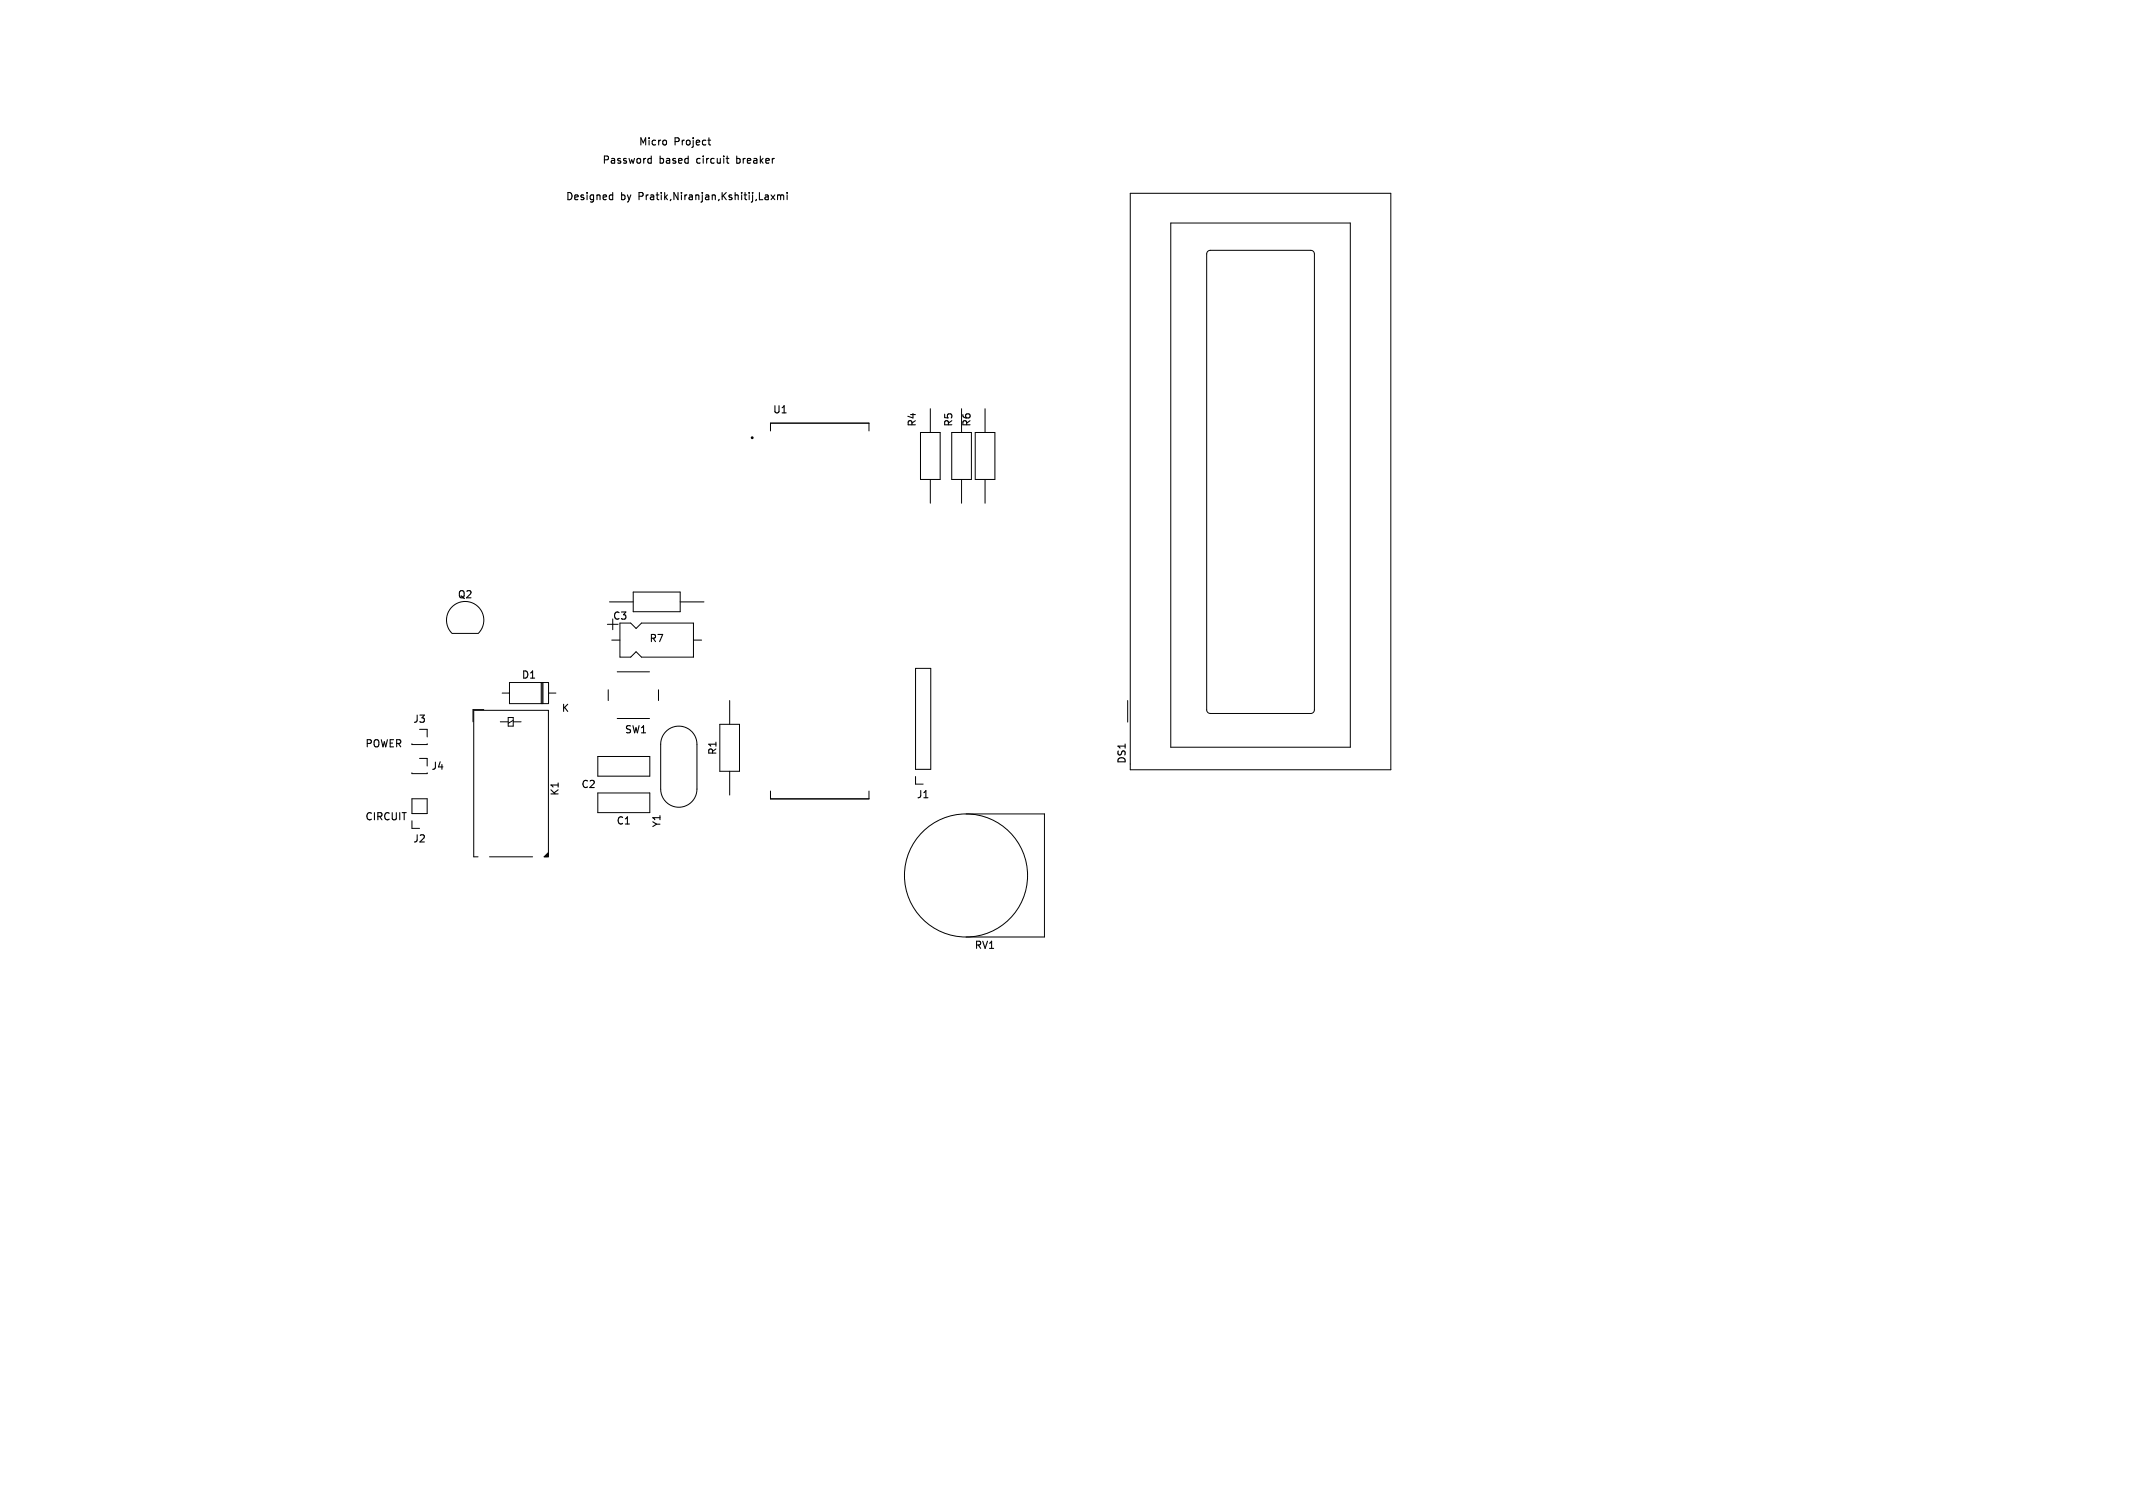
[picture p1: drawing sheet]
<svg xmlns="http://www.w3.org/2000/svg" width="297mm" height="210mm" viewBox="0 0 297 210" stroke-linecap="round" stroke-linejoin="round" font-family="sans-serif">
<defs><g id="words">
<g font-size="1.4">
<text x="83.8" y="22.9">Password</text>
<text x="88.9" y="20.3">Micro</text>
<text x="91.8" y="22.9">based</text>
<text x="93.8" y="20.3">Project</text>
<text x="97.1" y="22.9">circuit</text>
<text x="102.8" y="22.9">breaker</text>
<text x="78.7" y="27.9">Designed</text>
<text x="86.4" y="27.9">by</text>
<text x="89" y="27.9">Pratik,Niranjan,Kshitij,Laxmi</text>
<text x="107.6" y="57.7">U1</text>
<text x="127.7" y="59.5" transform="rotate(-90 127.7 59.5)">R4</text>
<text x="132.8" y="59.5" transform="rotate(-90 132.8 59.5)">R5</text>
<text x="135.3" y="59.5" transform="rotate(-90 135.3 59.5)">R6</text>
<text x="63.7" y="83.5">Q2</text>
<text x="85.3" y="86.5">C3</text>
<text x="90.4" y="89.6">R7</text>
<text x="72.6" y="94.7">D1</text>
<text x="57.5" y="100.8">J3</text>
<text x="78.2" y="99.3">K</text>
<text x="50.8" y="104.1">POWER</text>
<text x="60" y="107.4">J4</text>
<text x="86.9" y="102.3">SW1</text>
<text x="99.9" y="105.2" transform="rotate(-90 99.9 105.2)">R1</text>
<text x="156.9" y="106.4" transform="rotate(-90 156.9 106.4)">DS1</text>
<text x="78" y="110.9" transform="rotate(-90 78 110.9)">K1</text>
<text x="80.9" y="109.9">C2</text>
<text x="127.6" y="111.3">J1</text>
<text x="50.8" y="114.3">CIRCUIT</text>
<text x="57.5" y="117.5">J2</text>
<text x="85.8" y="115">C1</text>
<text x="92.1" y="115.3" transform="rotate(-90 92.1 115.3)">Y1</text>
<text x="135.7" y="132.3">RV1</text>
</g>
</g></defs>
<g fill="none" stroke="#000" stroke-width=".15">
<path d="M92.7 19.6l.1 .1-.1 .4M98.6 19.5h.4M98.7 19.2v.8l.3 .2M85 27.1l.3 .1M85.3 26.8v1M85.3 27.8h-.3M90.3 22.7h.4M90.3 22.1h.4M90.7 21.7v1M101.1 22.1h.4M101.3 21.7v.9l.2 .1M106.6 27.1l.3 .1 .1 .6"/>
<path d="M107 27.8h-.4M107 27.4h-.4M107.4 27.1l.5 .7M107.9 27.1l-.5 .7M108.3 27.2l.3-.1 .1 .2M108.3 27.1v.7M108.7 27.3l.1-.2 .3 .1v.6M108.7 27.3v.5M109.6 26.8v.1M109.6 27.1v.7"/>
</g>
<g fill="none" stroke="#000" stroke-width=".14">
<path d="M163 31.1h25v73h-25zM168.2 35l.3-.1h14l.4 .1 .1 .3v63.6l-.2 .3-.2 .2h-14.1l-.4-.2-.1-.3v-63.5zM129.5 56.9v3.3M133.9 56.9v3.3M137.2 56.9v3.3M107.3 60v-1.1h13.7v1.1M128.2 60.2h2.7v6.6h-2.7zM129.5 66.8v3.3M132.5 60.2h2.8v6.6h-2.8zM133.9 66.8v3.3M135.8 60.2h2.7v6.6h-2.7zM137.2 66.8v3.3"/>
<path d="M62.9 88.2a2.6 2.6 0 0 1 0-3.7 2.6 2.6 0 0 1 3.7 0 2.6 2.6 0 0 1 0 3.7M63 88.2h3.6M67.4 98.8h-1.5v1.7M69.9 96.5h1M70.8 99.9h.7v1.2h-.7zM70.9 95.1h5.5v2.9h-5.5zM75.4 95.1v2.9M75.5 95.1v2.9M75.6 95.1v2.9M76.4 96.5h1M84.6 86.9h1.5M84.7 96.1v1.5"/>
<path d="M84.9 83.8h3.3M85.2 89.1h1.1M85.3 86.2v1.5M85.9 93.6h4.5M86.3 86.8h1.5l.8 .7 .7-.7h7.3v4.7h-7.3l-.7-.7-.8 .7h-1.5zM88.2 82.4h6.5v2.8h-6.5zM91.7 96.1v1.5M94.7 83.8h3.3M96.6 89.1h1.1M101.6 97.6v3.3M127.5 93.1h2.1v14h-2.1zM157 97.6v3"/>
<path d="M57.4 111.2h2.1v2.1h-2.1zM57.4 103.6v.1h2.1v-.1M57.4 107.6v.1h2.1v-.1M57.4 114.3v1.1h1M58.4 105.6h1.1v1.1M58.4 101.6h1.1v1M68.2 119.3h6M69.7 100.5h1.1M71.5 100.5h1.1M71.5 100.3l-.7 .4M76 119.3l.4-.4-.3 .4M76.4 118.7l-.6 .6h.6v-20.4h-10.4v20.4h.6"/>
<path d="M76.4 119.1l-.2 .2M76.4 118.8l-.5 .5M83.2 105.4h7.3v2.7h-7.3zM83.2 110.4h7.3v2.8h-7.3zM85.9 100.1h4.5M92.7 101.9a2.53 2.53 0 0 1 2.7-.6 2.53 2.53 0 0 1 1.6 2.3v6.3a2.53 2.53 0 0 1-2.5 2.5 2.53 2.53 0 0 1-2.5-2.5v-6.6l.2-.6zM100.2 100.9h2.8v6.5h-2.8zM101.6 107.4v3.3M107.3 110.2v1.1h13.7v-1.1M127.5 108.1v1.1h1M134.5 113.4h10.9v17.1h-10.9M157.4 107.2v-80.3h36.3v80.3h-36.3"/>
<circle cx="134.5" cy="121.9" r="8.6"/>
</g>
<circle cx="104.7" cy="61" r=".1" fill="none" stroke="#000" stroke-width=".2"/>
<use href="#words"/>
</svg>
